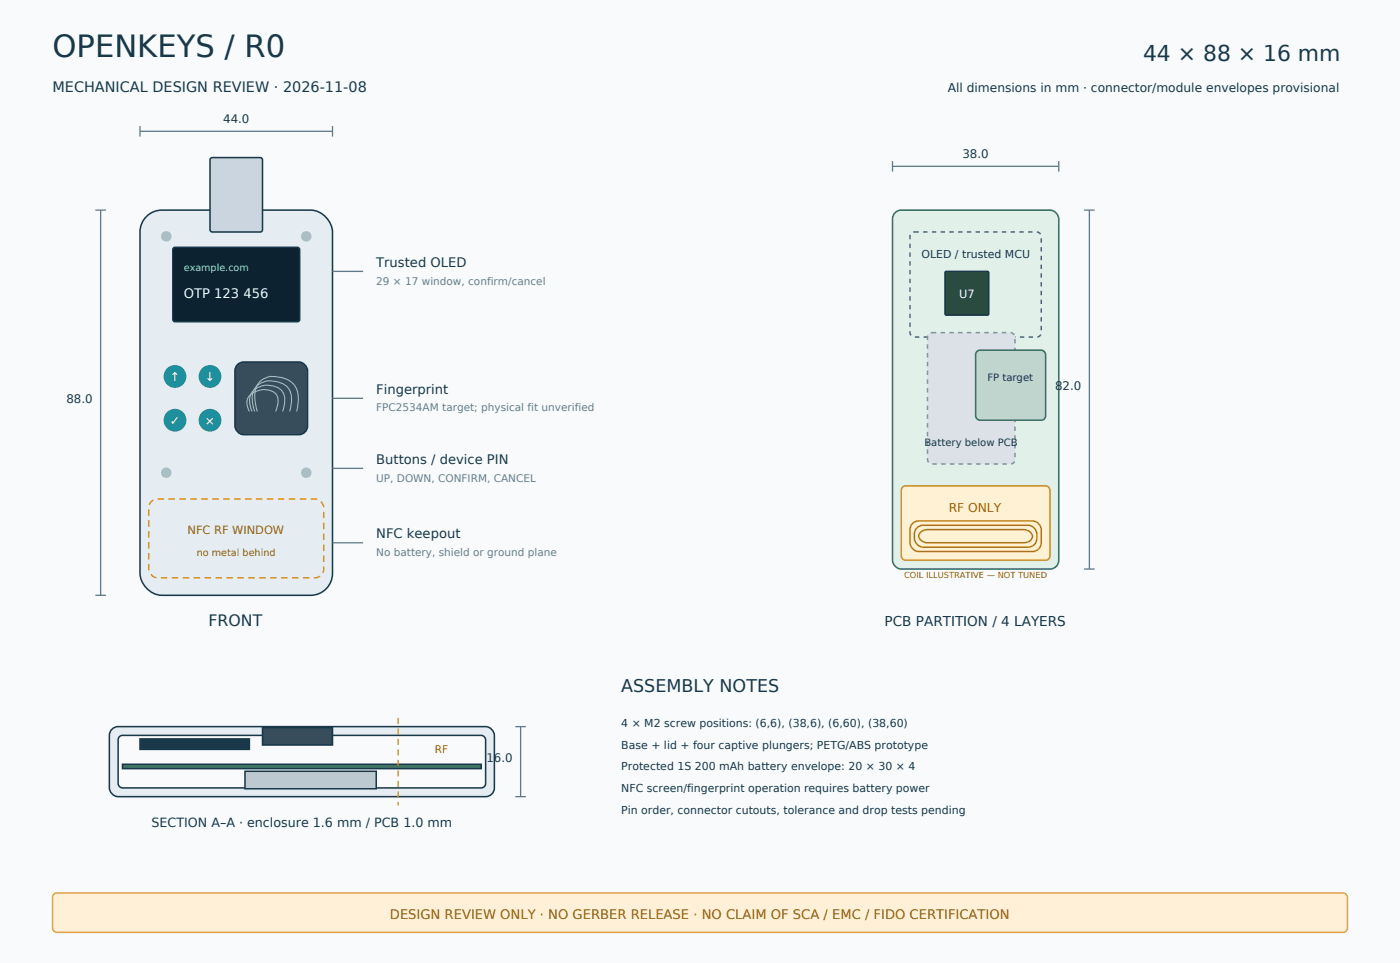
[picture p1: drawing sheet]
<svg xmlns="http://www.w3.org/2000/svg" width="423mm" height="291mm" viewBox="0 0 423 291" stroke-linecap="round" stroke-linejoin="round" font-family="sans-serif">
<defs><g id="words">
<text font-size="9.3" fill="#19384a" x="15.9" y="17.2">OPENKEYS / R0</text>
<text font-size="6.6" fill="#19384a" x="345.6" y="18.5">44 × 88 × 16 mm</text>
<text font-size="5.3" fill="#19384a" x="187.9" y="209">ASSEMBLY NOTES</text>
<text font-size="4.8" fill="#19384a" x="63.1" y="189.2">FRONT</text>
<text font-size="4.4" fill="#19384a" x="15.9" y="27.8">MECHANICAL DESIGN REVIEW · 2026-11-08</text>
<text font-size="4.1" fill="#19384a" x="267.5" y="189.2">PCB PARTITION / 4 LAYERS</text>
<g font-size="4" fill="#19384a">
<text x="113.8" y="80.7">Trusted OLED</text>
<text x="113.8" y="119.1">Fingerprint</text>
<text x="113.8" y="140.2">Buttons / device PIN</text>
<text x="113.8" y="162.7">NFC keepout</text>
</g>
<text font-size="4" fill="#eafff8" x="55.6" y="90">OTP 123 456</text>
<text font-size="4" fill="#81550c" x="117.9" y="277.8">DESIGN REVIEW ONLY · NO GERBER RELEASE · NO CLAIM OF SCA / EMC / FIDO CERTIFICATION</text>
<text font-size="3.8" fill="#19384a" x="45.8" y="250">SECTION A–A · enclosure 1.6 mm / PCB 1.0 mm</text>
<text font-size="3.7" fill="#19384a" x="286.6" y="27.8">All dimensions in mm · connector/module envelopes provisional</text>
<g font-size="3.7" fill="#fff">
<text x="51.4" y="115.1">↑</text>
<text x="61.9" y="115.1">↓</text>
<text x="51.4" y="128.3">✓</text>
<text x="61.9" y="128.3">×</text>
</g>
<text font-size="3.7" fill="#976006" x="286.9" y="154.8">RF ONLY</text>
<g font-size="3.6" fill="#19384a">
<text x="67.5" y="37">44.0</text>
<text x="291" y="47.6">38.0</text>
<text x="319" y="117.7">82.0</text>
<text x="20.1" y="121.7">88.0</text>
<text x="147.1" y="230.2">16.0</text>
</g>
<text font-size="3.4" fill="#fff" x="290" y="90">U7</text>
<text font-size="3.4" fill="#9b6507" x="56.7" y="161.4">NFC RF WINDOW</text>
<g font-size="3.3" fill="#19384a">
<text x="278.6" y="78.1">OLED / trusted MCU</text>
<text x="187.9" y="219.6">4 × M2 screw positions: (6,6), (38,6), (6,60), (38,60)</text>
<text x="187.9" y="226.2">Base + lid + four captive plungers; PETG/ABS prototype</text>
<text x="187.9" y="232.8">Protected 1S 200 mAh battery envelope: 20 × 30 × 4</text>
<text x="187.9" y="239.4">NFC screen/fingerprint operation requires battery power</text>
<text x="187.9" y="246.1">Pin order, connector cutouts, tolerance and drop tests pending</text>
</g>
<g font-size="3.2" fill="#667e8d">
<text x="113.8" y="86">29 × 17 window, confirm/cancel</text>
<text x="113.8" y="124.4">FPC2534AM target; physical fit unverified</text>
<text x="113.8" y="145.5">UP, DOWN, CONFIRM, CANCEL</text>
<text x="113.8" y="168">No battery, shield or ground plane</text>
</g>
<text font-size="3.2" fill="#976006" x="131.5" y="227.5">RF</text>
<g font-size="3" fill="#19384a">
<text x="298.6" y="115.1">FP target</text>
<text x="279.5" y="134.9">Battery below PCB</text>
</g>
<text font-size="2.9" fill="#87f6d4" x="55.6" y="82">example.com</text>
<text font-size="2.9" fill="#9b6507" x="59.5" y="168">no metal behind</text>
<text font-size="2.5" fill="#976006" x="273.4" y="174.6">COIL ILLUSTRATIVE — NOT TUNED</text>
</g></defs>
<path d="M0 0h423.3v291h-423.3z" fill="#f8fafc"/>
<path d="M44 65.8a6.6 6.6 0 0 1 4.9-2.3h45a7.1 7.1 0 0 1 6.6 6.6v103.2a6.6 6.6 0 0 1-6.6 6.6h-45a7.1 7.1 0 0 1-6.6-6.6v-103.2a6.6 6.6 0 0 1 1.7-4.3z" fill="#e5edf2" stroke="#19384a" stroke-width=".46"/>
<path d="M63.7 47.8l.5-.2h14.5l.5 .2 .2 .5v21.2l-.2 .4-.5 .2h-14.5l-.5-.2-.2-.4v-21.2z" fill="#cbd5df" stroke="#19384a" stroke-width=".46"/>
<path d="M52.4 74.9l.5-.2 37.3 .1 .4 .6v21.4l-.6 .4h-37.3l-.4-.6v-21.2z" fill="#0c2230" stroke="#19384a" stroke-width=".46"/>
<g fill="#1e8f9c">
<circle cx="52.9" cy="113.8" r="3.4"/>
<circle cx="63.5" cy="113.8" r="3.4"/>
<circle cx="52.9" cy="127" r="3.4"/>
<circle cx="63.5" cy="127" r="3.4"/>
</g>
<path d="M72 110l1.7-.6h16.7a2.83 2.83 0 0 1 2.6 2.7v16.6a2.65 2.65 0 0 1-2.6 2.7h-16.7a2.83 2.83 0 0 1-2.7-2.7v-16.6a2.64 2.64 0 0 1 1-2.1z" fill="#384d5c" stroke="#19384a" stroke-width=".46"/>
<path d="M75.4 124.4a3.9 3.9 0 0 1 2.7-6.4 4.8 4.8 0 0 1 5.7 1.7 5.9 5.9 0 0 1-.5 4.7M76.2 124.4a5.7 5.7 0 0 1 .4-6.3 6.4 6.4 0 0 1 8.9 .3 6.9 6.9 0 0 1 0 6M77 124.4a7.7 7.7 0 0 1 .4-7.5 7 7 0 0 1 10.1 .9 8.6 8.6 0 0 1 .1 6.6M77.8 124.4l-.4-1.5a8.5 8.5 0 0 1 1-7.4 6.1 6.1 0 0 1 6.3-1.5 6.2 6.2 0 0 1 5.5 7.3l-.5 3.1" fill="none" stroke="#9cbdc7" stroke-width=".33"/>
<path d="M46 151.4l1.6-.6h47.6a2.83 2.83 0 0 1 2.7 2.7v18.5a2.65 2.65 0 0 1-2.7 2.6h-47.6a2.83 2.83 0 0 1-2.6-2.6v-18.5a2.64 2.64 0 0 1 1-2.1z" fill="none" stroke="#da941d" stroke-width=".46" stroke-dasharray="2 1.3" stroke-linecap="butt"/>
<g fill="#adc0cc">
<circle cx="50.3" cy="71.4" r="1.6"/>
<circle cx="92.6" cy="71.4" r="1.6"/>
<circle cx="50.3" cy="142.9" r="1.6"/>
<circle cx="92.6" cy="142.9" r="1.6"/>
</g>
<path d="M42.3 39.7h58.2M42.3 38.1v3.2M100.5 38.1v3.2M28.8 63.5h3.2M30.4 63.5v116.4M100.5 82h9.3M100.5 120.4h9.3M100.5 141.6h9.3M28.8 179.9h3.2M100.5 164h9.3" fill="none" stroke="#5f7a8b" stroke-width=".4"/>
<path d="M270.5 64.5a2.64 2.64 0 0 1 2-1h45a2.83 2.83 0 0 1 2.6 2.6v103.2a2.65 2.65 0 0 1-2.6 2.7h-45a2.83 2.83 0 0 1-2.6-2.7v-103.2z" fill="#e1f0e9" stroke="#37745b" stroke-width=".46"/>
<path d="M275.4 70.7l1.1-.6h37a1.41 1.41 0 0 1 1.4 1.3v29.1a1.32 1.32 0 0 1-1.4 1.4h-37a1.41 1.41 0 0 1-1.3-1.4v-29.1z" fill="none" stroke="#466b87" stroke-width=".46" stroke-dasharray="1.3 1.3" stroke-linecap="butt"/>
<path d="M285.8 82.2l.3-.2 12.7 .1 .2 .3-.1 12.7-.3 .1h-12.7l-.1-.3z" fill="#294b40" stroke="#19384a" stroke-width=".46"/>
<path d="M280.7 101.1l1.1-.6h23.8a1.41 1.41 0 0 1 1.3 1.4v37a1.32 1.32 0 0 1-1.3 1.3h-23.8a1.41 1.41 0 0 1-1.3-1.3v-37z" fill="#dbe1e6" stroke="#81919b" stroke-width=".46" stroke-dasharray="1.3 1.3" stroke-linecap="butt"/>
<path d="M295.3 106.4l1-.6h18.6a1.41 1.41 0 0 1 1.3 1.4v18.5a1.32 1.32 0 0 1-1.3 1.3h-18.6a1.41 1.41 0 0 1-1.3-1.3v-18.5z" fill="#c0d5cd" stroke="#37745b" stroke-width=".46"/>
<path d="M272.8 147.4l1-.6h42.4a1.41 1.41 0 0 1 1.3 1.4v19.8a1.32 1.32 0 0 1-1.3 1.3h-42.4a1.41 1.41 0 0 1-1.3-1.3v-19.8z" fill="#fff2d4" stroke="#c58a19" stroke-width=".46"/>
<path d="M275.7 158.4a2.64 2.64 0 0 1 2.1-1h34.4a2.83 2.83 0 0 1 2.7 2.7v3.9a2.65 2.65 0 0 1-2.7 2.7h-34.4a2.83 2.83 0 0 1-2.6-2.7v-3.9zM277.1 159.7a2.64 2.64 0 0 1 2-1h31.8a3.1 3.1 0 0 1 2.6 4 2.65 2.65 0 0 1-2.6 2.7h-31.8a3.1 3.1 0 0 1-2.6-4zM278.4 160.8l.9-.5 1.2-.2h29.1a2.11 2.11 0 0 1 2.3 2.8l-1.2 .9-1.1 .2h-29.1a2.11 2.11 0 0 1-2.4-2.8z" fill="none" stroke="#ba781b" stroke-width=".46"/>
<path d="M269.9 50.3h50.2M269.9 48.7v3.2M320.1 48.7v3.2M327.8 63.5h3.2M329.4 63.5v108.5M327.8 172h3.2" fill="none" stroke="#5f7a8b" stroke-width=".4"/>
<path d="M34.1 220.2l1.6-.6h111.1a2.83 2.83 0 0 1 2.7 2.6v15.9a2.65 2.65 0 0 1-2.7 2.7h-111.1a2.83 2.83 0 0 1-2.6-2.7v-15.9a2.64 2.64 0 0 1 1-2z" fill="#e5edf2" stroke="#19384a" stroke-width=".46"/>
<path d="M36 222.8l1-.6h108.5a1.41 1.41 0 0 1 1.3 1.4v13.2a1.32 1.32 0 0 1-1.3 1.3h-108.5a1.41 1.41 0 0 1-1.3-1.3v-13.2z" fill="#f8fafc" stroke="#19384a" stroke-width=".46"/>
<path d="M37 231h108.5v1.3h-108.5z" fill="#37745b" stroke="#19384a" stroke-width=".46"/>
<path d="M74.1 233.1h39.7v5.3h-39.7z" fill="#bdc9d1" stroke="#19384a" stroke-width=".46"/>
<path d="M42.3 223.3h33.1v3.2h-33.1z" fill="#19384a" stroke="#19384a" stroke-width=".46"/>
<path d="M79.4 219.9h21.1v5.3h-21.1z" fill="#384d5c" stroke="#19384a" stroke-width=".46"/>
<path d="M120.4 217v26.4" fill="none" stroke="#c58a19" stroke-width=".4" stroke-dasharray="1.9 1.3" stroke-linecap="butt"/>
<path d="M155.8 219.6h3.2M157.4 219.6v21.2M155.8 240.8h3.2" fill="none" stroke="#5f7a8b" stroke-width=".4"/>
<path d="M16.1 270.4l1.1-.5h388.9a1.41 1.41 0 0 1 1.4 1.3v9.3a1.32 1.32 0 0 1-1.4 1.3h-388.9a1.41 1.41 0 0 1-1.3-1.3v-9.3z" fill="#fff0d7" stroke="#e0a347" stroke-width=".46"/>
<use href="#words"/>
</svg>
